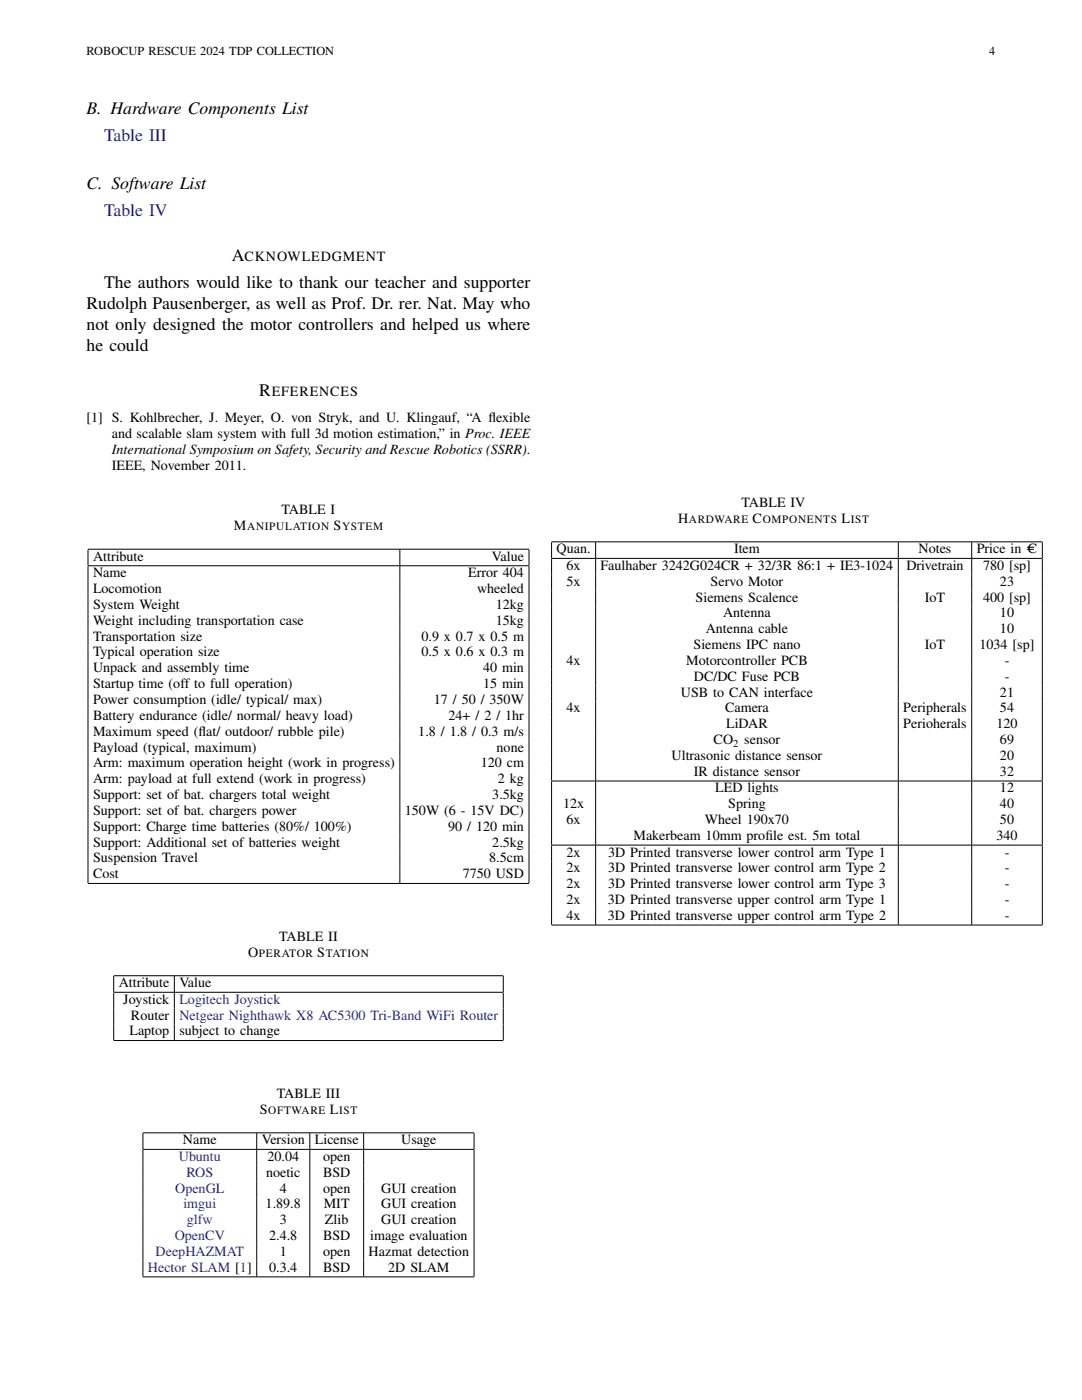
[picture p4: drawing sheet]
<svg xmlns="http://www.w3.org/2000/svg" width="216mm" height="279mm" viewBox="0 0 216 279" stroke-linecap="round" stroke-linejoin="round" font-family="sans-serif">
<defs><g id="words">
<g font-size="3.5">
<text x="17.3" y="22.7">B. Hardware Components List</text>
<text x="17.3" y="37.8">C. Software List</text>
<text x="46.2" y="52.1">A</text>
<text x="20.8" y="57.4">The authors would like to thank our teacher and supporter</text>
<text x="17.3" y="61.6">Rudolph Pausenberger, as well as Prof. Dr. rer. Nat. May who</text>
<text x="17.3" y="65.9">not only designed the motor controllers and helped us where</text>
<text x="17.3" y="70.1">he could</text>
<text x="51.7" y="79">R</text>
</g>
<g font-size="3.5" fill="#00f">
<text x="20.8" y="28.1">Table III</text>
<text x="20.8" y="43.1">Table IV</text>
</g>
<g font-size="2.8">
<text x="48.8" y="52.1">CKNOWLEDGMENT</text>
<text x="54.2" y="79">EFERENCES</text>
<text x="17.3" y="84.3">[1] S. Kohlbrecher, J. Meyer, O. von Stryk, and U. Klingauf, “A f</text>
<text x="22.3" y="87.4">and scalable slam system with full 3d motion estimation,” in Proc. IEEE</text>
<text x="97.4" y="84.3">lexible</text>
<text x="22.3" y="93.7">IEEE, November 2011.</text>
<text x="22.3" y="90.6">International Symposium on Safety, Security and Rescue Robotics (SSRR).</text>
<text x="148" y="101.2">TABLE IV</text>
<text x="46.7" y="105.8">M</text>
<text x="56.2" y="102.6">TABLE I</text>
<text x="66.5" y="105.8">S</text>
<text x="135.3" y="104.3">H</text>
<text x="150.2" y="104.3">C</text>
<text x="167.9" y="104.3">L</text>
<text x="18.6" y="111.9">Attribute</text>
<text x="98.2" y="111.9">Value</text>
<text x="111.1" y="110.4">Quan.</text>
<text x="113" y="113.7">6x</text>
<text x="119.9" y="113.7">Faulhaber 3242G024CR + 32/3R 86:1 + IE3-1024</text>
<text x="146.5" y="110.4">Item</text>
<text x="180.8" y="113.7">Drivetrain</text>
<text x="183.3" y="110.4">Notes</text>
<text x="194.9" y="110.4">Price in C</text>
<text x="196.2" y="113.7">780 [sp]</text>
<text x="18.6" y="115.2">Name</text>
<text x="18.6" y="118.4">Locomotion</text>
<text x="93.4" y="115.2">Error 404</text>
<text x="95.2" y="118.4">wheeled</text>
<text x="113" y="116.9">5x</text>
<text x="141.8" y="116.9">Servo Motor</text>
<text x="199.5" y="116.9">23</text>
<text x="18.6" y="121.5">System Weight</text>
<text x="18.6" y="124.7">Weight including transportation case</text>
<text x="98.9" y="121.5">12kg</text>
<text x="98.9" y="124.7">15kg</text>
<text x="138.8" y="120.1">Siemens Scalence</text>
<text x="144.3" y="123.2">Antenna</text>
<text x="184.5" y="120.1">IoT</text>
<text x="196.2" y="120.1">400 [sp]</text>
<text x="199.5" y="123.2">10</text>
<text x="18.6" y="127.8">Transportation size</text>
<text x="18.6" y="131">Typical operation size</text>
<text x="84.1" y="127.8">0.9 x 0.7 x 0.5 m</text>
<text x="84.1" y="131">0.5 x 0.6 x 0.3 m</text>
<text x="138.4" y="129.5">Siemens IPC nano</text>
<text x="140.8" y="126.4">Antenna cable</text>
<text x="184.5" y="129.5">IoT</text>
<text x="195.4" y="129.5">1034 [sp]</text>
<text x="199.5" y="126.4">10</text>
<text x="18.6" y="134.2">Unpack and assembly time</text>
<text x="18.6" y="137.3">Startup time (off to full operation)</text>
<text x="96.4" y="134.2">40 min</text>
<text x="96.4" y="137.3">15 min</text>
<text x="113" y="132.7">4x</text>
<text x="136.9" y="132.7">Motorcontroller PCB</text>
<text x="138.5" y="135.9">DC/DC Fuse PCB</text>
<text x="200.5" y="132.7">-</text>
<text x="200.5" y="135.9">-</text>
<text x="18.6" y="140.5">Power consumption (idle/ typical/ max)</text>
<text x="18.6" y="143.7">Battery endurance (idle/ normal/ heavy load)</text>
<text x="86.6" y="140.5">17 / 50 / 350W</text>
<text x="89.5" y="143.7">24+ / 2 / 1hr</text>
<text x="113" y="142.2">4x</text>
<text x="135.9" y="139">USB to CAN interface</text>
<text x="144.7" y="142.2">Camera</text>
<text x="180.2" y="142.2">Peripherals</text>
<text x="199.5" y="139">21</text>
<text x="199.5" y="142.2">54</text>
<text x="18.6" y="146.8">Maximum speed (f</text>
<text x="18.6" y="150">Payload (typical, maximum)</text>
<text x="39.6" y="146.8">lat/ outdoor/ rubble pile)</text>
<text x="83.5" y="146.8">1.8 / 1.8 / 0.3 m/s</text>
<text x="99.1" y="150">none</text>
<text x="142.4" y="148.5">CO</text>
<text x="144.9" y="145.4">LiDAR</text>
<text x="148.5" y="148.5">sensor</text>
<text x="180.2" y="145.4">Perioherals</text>
<text x="198.8" y="145.4">120</text>
<text x="199.5" y="148.5">69</text>
<text x="18.6" y="153.2">Arm: maximum operation height (work in progress)</text>
<text x="95.9" y="153.2">120 cm</text>
<text x="134" y="151.7">Ultrasonic distance sensor</text>
<text x="138.5" y="154.8">IR distance sensor</text>
<text x="199.5" y="151.7">20</text>
<text x="199.5" y="154.8">32</text>
<text x="18.6" y="156.3">Arm: payload at full extend (work in progress)</text>
<text x="18.6" y="159.5">Support: set of bat. chargers total weight</text>
<text x="98.2" y="159.5">3.5kg</text>
<text x="99.4" y="156.3">2 kg</text>
<text x="112.3" y="161.3">12x</text>
<text x="142.7" y="158.1">LED lights</text>
<text x="145.3" y="161.3">Spring</text>
<text x="199.5" y="158.1">12</text>
<text x="199.5" y="161.3">40</text>
<text x="18.6" y="162.6">Support: set of bat. chargers power</text>
<text x="18.6" y="165.8">Support: Charge time batteries (80%/ 100%)</text>
<text x="80.8" y="162.6">150W (6 - 15V DC)</text>
<text x="89.4" y="165.8">90 / 120 min</text>
<text x="113" y="164.5">6x</text>
<text x="126.4" y="167.6">Makerbeam 10mm prof</text>
<text x="140.7" y="164.5">Wheel 190x70</text>
<text x="152.7" y="167.6">ile est. 5m total</text>
<text x="198.8" y="167.6">340</text>
<text x="199.5" y="164.5">50</text>
<text x="18.6" y="169">Support: Additional set of batteries weight</text>
<text x="18.6" y="172.1">Suspension Travel</text>
<text x="97.6" y="172.1">8.5cm</text>
<text x="98.2" y="169">2.5kg</text>
<text x="113" y="170.9">2x</text>
<text x="121.3" y="170.9">3D Printed transverse lower control arm Type 1</text>
<text x="200.5" y="170.9">-</text>
<text x="18.6" y="175.3">Cost</text>
<text x="92.3" y="175.3">7750 USD</text>
<text x="113" y="174.1">2x</text>
<text x="113" y="177.3">2x</text>
<text x="121.3" y="174.1">3D Printed transverse lower control arm Type 2</text>
<text x="121.3" y="177.3">3D Printed transverse lower control arm Type 3</text>
<text x="200.5" y="174.1">-</text>
<text x="200.5" y="177.3">-</text>
<text x="113" y="180.4">2x</text>
<text x="113" y="183.6">4x</text>
<text x="121.3" y="180.4">3D Printed transverse upper control arm Type 1</text>
<text x="121.3" y="183.6">3D Printed transverse upper control arm Type 2</text>
<text x="200.5" y="180.4">-</text>
<text x="200.5" y="183.6">-</text>
<text x="49.5" y="190.9">O</text>
<text x="55.7" y="187.8">TABLE II</text>
<text x="63.3" y="190.9">S</text>
<text x="23.7" y="197">Attribute</text>
<text x="35.8" y="197">Value</text>
<text x="24.6" y="200.3">Joystick</text>
<text x="26.1" y="203.5">Router</text>
<text x="25.8" y="206.6">Laptop</text>
<text x="35.8" y="206.6">subject to change</text>
<text x="55.3" y="219.1">TABLE III</text>
<text x="51.8" y="222.3">S</text>
<text x="65.8" y="222.3">L</text>
<text x="36.5" y="228.4">Name</text>
<text x="52.2" y="228.4">Version</text>
<text x="53.4" y="231.7">20.04</text>
<text x="62.8" y="228.4">License</text>
<text x="64.5" y="231.7">open</text>
<text x="80.1" y="228.4">Usage</text>
<text x="53.1" y="234.8">noetic</text>
<text x="55.8" y="238">4</text>
<text x="64.5" y="234.8">BSD</text>
<text x="64.5" y="238">open</text>
<text x="76.1" y="238">GUI creation</text>
<text x="53" y="241.2">1.89.8</text>
<text x="55.8" y="244.3">3</text>
<text x="64.6" y="241.2">MIT</text>
<text x="64.8" y="244.3">Zlib</text>
<text x="76.1" y="241.2">GUI creation</text>
<text x="76.1" y="244.3">GUI creation</text>
<text x="53.7" y="247.5">2.4.8</text>
<text x="55.8" y="250.6">1</text>
<text x="64.5" y="247.5">BSD</text>
<text x="64.5" y="250.6">open</text>
<text x="73.6" y="250.6">Hazmat detection</text>
<text x="73.9" y="247.5">image evaluation</text>
<text x="53.7" y="253.8">0.3.4</text>
<text x="64.5" y="253.8">BSD</text>
<text x="77.5" y="253.8">2D SLAM</text>
</g>
<g font-size="2.8" fill="#00f">
<text x="35.8" y="200.3">Logitech Joystick</text>
<text x="35.8" y="203.5">Netgear Nighthawk X8 AC5300 Tri-Band WiFi Router</text>
<text x="35.7" y="231.7">Ubuntu</text>
<text x="35" y="238">OpenGL</text>
<text x="37.2" y="234.8">ROS</text>
<text x="36.6" y="241.2">imgui</text>
<text x="37.3" y="244.3">glfw</text>
<text x="31" y="250.6">DeepHAZMAT</text>
<text x="34.9" y="247.5">OpenCV</text>
<text x="29.5" y="253.8">Hector SLAM [1]</text>
</g>
<g font-size="2.5">
<text x="17.3" y="11">ROBOCUP RESCUE 2024 TDP COLLECTION</text>
<text x="197.4" y="11">4</text>
</g>
<g font-size="2.2">
<text x="49.3" y="105.8">ANIPULATION</text>
<text x="68.3" y="105.8">YSTEM</text>
<text x="137.5" y="104.3">ARDWARE</text>
<text x="152.2" y="104.3">OMPONENTS</text>
<text x="169.7" y="104.3">IST</text>
<text x="51.7" y="190.9">PERATOR</text>
<text x="65" y="190.9">TATION</text>
<text x="53.5" y="222.3">OFTWARE</text>
<text x="67.7" y="222.3">IST</text>
</g>
<text font-size="2.1" x="146.3" y="149">2</text>
</g></defs>
<g fill="none" stroke="#000" stroke-width=".2">
<path d="M17.6 109.6h88M17.6 109.7v3.1M17.6 113v63.2M17.6 112.9h88M79.8 109.7v3.1M79.8 113v63.2M105.6 109.7v3.1M105.6 113v63.2M110.1 108.1h97.9M110.1 108.2v3.2M110.1 111.5v44.3M110.1 111.4h97.9"/>
<path d="M118.9 108.2v3.2M118.9 111.5v44.3M179.2 108.2v3.2M179.2 111.5v44.3M193.9 108.2v3.2M193.9 111.5v44.3M205 109.2h1.4M205 109.6h1.3M208 108.2v3.2M208 111.5v44.3M110.1 155.9v12.7M110.1 155.9h97.9"/>
<path d="M118.9 155.9v12.7M179.2 155.9v12.7M193.9 155.9v12.7M208 155.9v12.7M17.6 176.3h88M110.1 168.7v15.8M110.1 168.7h97.9M118.9 168.7v15.8M179.2 168.7v15.8M193.9 168.7v15.8M208 168.7v15.8M22.7 194.7h77.7"/>
<path d="M22.7 194.8v3.2M22.7 198.1v9.5M22.7 198h77.7M34.8 194.8v3.2M34.8 198.1v9.5M100.4 194.8v3.2M100.4 198.1v9.5M110.1 184.6h97.9M22.7 207.7h77.7M28.5 226.1h66.1M28.5 226.1v3.2M28.5 229.5v25.3"/>
<path d="M28.5 229.4h66.1M51.2 226.1v3.2M51.2 229.5v25.3M61.8 226.1v3.2M61.8 229.5v25.3M72.6 226.1v3.2M72.6 229.5v25.3M94.6 226.1v3.2M94.6 229.5v25.3M28.5 254.8h66.1"/>
</g>
<use href="#words"/>
</svg>
